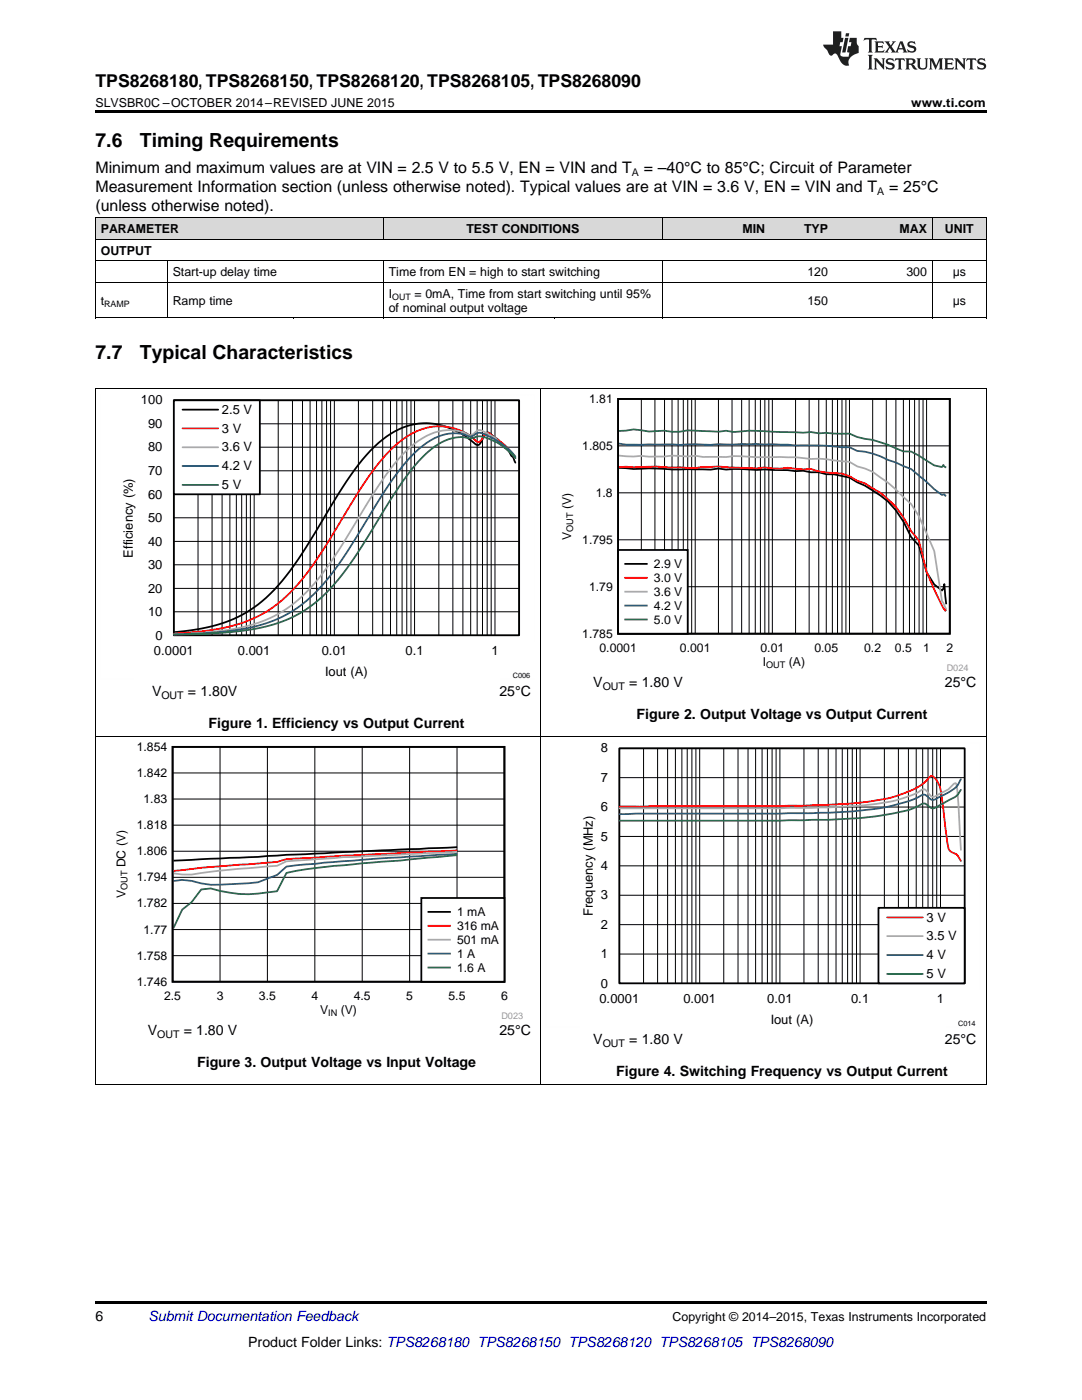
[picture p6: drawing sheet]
<svg xmlns="http://www.w3.org/2000/svg" width="216mm" height="279mm" viewBox="0 0 216 279" stroke-linecap="round" stroke-linejoin="round" font-family="sans-serif">
<defs><g id="words">
<g font-size="3.9">
<text x="19" y="29.3">7.6</text>
<text x="27.9" y="29.3">Timing Requirements</text>
<text x="19" y="71.6">7.7</text>
<text x="27.9" y="71.6">Typical Characteristics</text>
</g>
<text font-size="3.5" x="19" y="17.3">TPS8268180, TPS8268150, TPS8268120, TPS8268105, TPS8268090</text>
<g font-size="3.2">
<text x="19" y="34.4">Minimum and maximum values are at VIN = 2.5 V to 5.5 V, EN = VIN and T</text>
<text x="128.4" y="34.4">= –40°C to 85°C; Circuit of Parameter</text>
<text x="19" y="38.3">Measurement Information section (unless otherwise noted). Typical values are at VIN = 3.6 V, EN = VIN and T</text>
<text x="177.4" y="38.3">= 25°C</text>
<text x="19" y="42.2">(unless otherwise noted).</text>
</g>
<g font-size="2.8">
<text x="118.4" y="137.2">V</text>
<text x="125.6" y="137.2">= 1.80 V</text>
<text x="188.6" y="137.2">25°C</text>
<text x="30.3" y="138.9">V</text>
<text x="37.5" y="138.9">= 1.80V</text>
<text x="99.7" y="138.9">25°C</text>
<text x="127" y="143.5">Figure 2. Output Voltage vs Output Current</text>
<text x="41.6" y="145.3">Figure 1. Efficiency vs Output Current</text>
<text x="29.5" y="206.6">V</text>
<text x="36.7" y="206.6">= 1.80 V</text>
<text x="99.7" y="206.6">25°C</text>
<text x="118.4" y="208.4">V</text>
<text x="125.6" y="208.4">= 1.80 V</text>
<text x="188.6" y="208.4">25°C</text>
<text x="39.3" y="213">Figure 3. Output Voltage vs Input Voltage</text>
<text x="123" y="214.7">Figure 4. Switching Frequency vs Output Current</text>
<text x="19" y="263.6">6</text>
<text x="49.5" y="268.9">Product Folder Links: TPS8268180 TPS8268150 TPS8268120 TPS8268105 TPS8268090</text>
</g>
<text font-size="2.8" fill="#0000c8" x="29.6" y="263.6">Submit Documentation Feedback</text>
<g font-size="2.6">
<text x="28.1" y="80.7">100</text>
<text x="44.3" y="82.6">2.5 V</text>
<text x="29.6" y="85.4">90</text>
<text x="44.3" y="86.3">3 V</text>
<text x="29.6" y="94.8">70</text>
<text x="29.6" y="90.1">80</text>
<text x="44.3" y="90.1">3.6 V</text>
<text x="44.3" y="93.9">4.2 V</text>
<text x="29.6" y="99.5">60</text>
<text x="44.3" y="97.6">5 V</text>
<text x="29.6" y="104.2">50</text>
<text x="26.5" y="111.3" transform="rotate(-90 26.5 111.3)">Efficiency (%)</text>
<text x="29.6" y="113.6">30</text>
<text x="29.6" y="108.9">40</text>
<text x="29.6" y="118.3">20</text>
<text x="29.6" y="123">10</text>
<text x="30.7" y="130.7">0.0001</text>
<text x="31" y="127.7">0</text>
<text x="47.5" y="130.7">0.001</text>
<text x="64.2" y="130.7">0.01</text>
<text x="80.9" y="130.7">0.1</text>
<text x="98" y="130.7">1</text>
<text x="64.9" y="134.8">Iout (A)</text>
<text x="119.9" y="150.2">8</text>
<text x="119.9" y="161.9">6</text>
<text x="119.9" y="156">7</text>
<text x="119.9" y="167.8">5</text>
<text x="119.9" y="173.6">4</text>
<text x="119.9" y="179.5">3</text>
<text x="118.3" y="182.8" transform="rotate(-90 118.3 182.8)">Frequency (MHz)</text>
<text x="119.9" y="185.4">2</text>
<text x="184.9" y="183.9">3 V</text>
<text x="119.9" y="191.2">1</text>
<text x="184.9" y="187.7">3.5 V</text>
<text x="184.9" y="191.5">4 V</text>
<text x="119.9" y="197.1">0</text>
<text x="184.9" y="195.2">5 V</text>
<text x="119.6" y="200.2">0.0001</text>
<text x="136.4" y="200.2">0.001</text>
<text x="153.1" y="200.2">0.01</text>
<text x="169.8" y="200.2">0.1</text>
<text x="186.9" y="200.2">1</text>
<text x="153.8" y="204.3">Iout (A)</text>
</g>
<g font-size="2.5">
<text x="19" y="21.4">SLVSBR0C –OCTOBER 2014–REVISED JUNE 2015</text>
<text x="181.8" y="21.4">www.ti.com</text>
<text x="20.1" y="46.5">PARAMETER</text>
<text x="93.1" y="46.5">TEST CONDITIONS</text>
<text x="148.1" y="46.5">MIN</text>
<text x="160.4" y="46.5">TYP</text>
<text x="179.5" y="46.5">MAX</text>
<text x="188.6" y="46.5">UNIT</text>
<text x="20.1" y="50.8">OUTPUT</text>
<text x="34.5" y="55.1">Start-up delay time</text>
<text x="77.6" y="55.1">Time from EN = high to start switching</text>
<text x="77.6" y="59.4">I</text>
<text x="82.7" y="59.4">= 0mA, Time from start switching until 95%</text>
<text x="161.1" y="55.1">120</text>
<text x="180.9" y="55.1">300</text>
<text x="190.1" y="55.1">μs</text>
<text x="20.1" y="60.8">t</text>
<text x="34.5" y="60.8">Ramp time</text>
<text x="77.6" y="62.2">of nominal output voltage</text>
<text x="161.1" y="60.8">150</text>
<text x="190.1" y="60.8">μs</text>
<text x="134.2" y="263.6">Copyright © 2014–2015, Texas Instruments Incorporated</text>
</g>
<g font-size="2.4">
<text x="117.5" y="80.4">1.81</text>
<text x="116.2" y="89.8">1.805</text>
<text x="113.9" y="101.6" transform="rotate(-90 113.9 101.6)">(V)</text>
<text x="118.9" y="99.2">1.8</text>
<text x="113.9" y="107.7" transform="rotate(-90 113.9 107.7)">V</text>
<text x="116.2" y="108.5">1.795</text>
<text x="130.5" y="113.4">2.9 V</text>
<text x="117.5" y="117.9">1.79</text>
<text x="130.5" y="116.2">3.0 V</text>
<text x="130.5" y="118.9">3.6 V</text>
<text x="130.5" y="121.7">4.2 V</text>
<text x="130.5" y="124.5">5.0 V</text>
<text x="116.2" y="127.3">1.785</text>
<text x="119.6" y="130">0.0001</text>
<text x="135.7" y="130">0.001</text>
<text x="151.7" y="130">0.01</text>
<text x="162.5" y="130">0.05</text>
<text x="172.4" y="130">0.2</text>
<text x="178.6" y="130">0.5</text>
<text x="184.2" y="130">1</text>
<text x="188.8" y="130">2</text>
<text x="152.2" y="132.8">I</text>
<text x="157.4" y="132.8">(A)</text>
<text x="27.3" y="149.9">1.854</text>
<text x="27.3" y="155.1">1.842</text>
<text x="28.6" y="160.3">1.83</text>
<text x="27.3" y="165.5">1.818</text>
<text x="25" y="173.1" transform="rotate(-90 25 173.1)">DC (V)</text>
<text x="27.3" y="170.7">1.806</text>
<text x="25" y="179.3" transform="rotate(-90 25 179.3)">V</text>
<text x="27.3" y="175.9">1.794</text>
<text x="27.3" y="181.1">1.782</text>
<text x="91.2" y="182.8">1 mA</text>
<text x="91.2" y="185.6">316 mA</text>
<text x="27.3" y="191.5">1.758</text>
<text x="28.6" y="186.3">1.77</text>
<text x="91.2" y="188.4">501 mA</text>
<text x="91.2" y="191.2">1 A</text>
<text x="27.3" y="196.7">1.746</text>
<text x="91.2" y="193.9">1.6 A</text>
<text x="32.8" y="199.5">2.5</text>
<text x="43.2" y="199.5">3</text>
<text x="51.7" y="199.5">3.5</text>
<text x="62.2" y="199.5">4</text>
<text x="63.9" y="202.3">V</text>
<text x="68" y="202.3">(V)</text>
<text x="70.6" y="199.5">4.5</text>
<text x="81.1" y="199.5">5</text>
<text x="89.5" y="199.5">5.5</text>
<text x="100" y="199.5">6</text>
</g>
<g font-size="2.1">
<text x="126.1" y="35.1">A</text>
<text x="175.1" y="38.9">A</text>
<text x="120.3" y="137.7">OUT</text>
<text x="32.2" y="139.5">OUT</text>
<text x="31.4" y="207.2">OUT</text>
<text x="120.3" y="209">OUT</text>
</g>
<g font-size="1.8">
<text x="78.2" y="59.9">OUT</text>
<text x="20.8" y="61.3">RAMP</text>
<text x="114.4" y="106.1" transform="rotate(-90 114.4 106.1)">OUT</text>
<text x="152.9" y="133.2">OUT</text>
<text x="25.5" y="177.6" transform="rotate(-90 25.5 177.6)">OUT</text>
<text x="65.5" y="202.7">IN</text>
</g>
<g font-size="1.8" fill="#999">
<text x="188.9" y="133.9">D024</text>
<text x="100" y="203.3">D023</text>
</g>
<g font-size="1.5">
<text x="102.3" y="135.3">C006</text>
<text x="191.2" y="204.8">C014</text>
</g>
</g></defs>
<g fill="#d8d8d8">
<path d="M19 43.5h14.4v4.3h-14.4z"/>
<path d="M33.4 43.5h25.1v4.3h-25.1z"/>
<path d="M58.5 43.5h18v4.3h-18z"/>
<path d="M76.5 43.5h34.1v4.3h-34.1z"/>
<path d="M110.6 43.5h21.6v4.3h-21.6z"/>
<path d="M132.2 43.5h21.5v4.3h-21.5z"/>
<path d="M153.7 43.5h12.6v4.3h-12.6z"/>
<path d="M166.3 43.5h19.8v4.3h-19.8z"/>
<path d="M186.1 43.5h10.7v4.3h-10.7z"/>
</g>
<path d="M19 216.5h.2zM196.7 216.5h.1zM19 259.7h177.8v.5h-177.8z" fill="#000"/>
<g fill="none" stroke="#000" stroke-width=".2">
<path d="M19.1 147v69.5M107.9 147v69.5M123.6 149.3h68.9v47h-68.9zM123.6 155.2h68.9M128.4 149.3v47M131.2 149.3v47M133.2 149.3v47M134.8 149.3v47M136.1 149.3v47M137.1 149.3v47M138.1 149.3v47M138.9 149.3v47"/>
<path d="M139.6 149.3v47M144.4 149.3v47M147.3 149.3v47M149.3 149.3v47M150.8 149.3v47M152.1 149.3v47M153.1 149.3v47M154.1 149.3v47M154.9 149.3v47M155.6 149.3v47M160.4 149.3v47M163.3 149.3v47"/>
<path d="M165.3 149.3v47M166.8 149.3v47M168.1 149.3v47M169.1 149.3v47M170.1 149.3v47M170.9 149.3v47M171.6 149.3v47M176.5 149.3v47M179.3 149.3v47M181.3 149.3v47M182.8 149.3v47M184.1 149.3v47"/>
<path d="M185.2 149.3v47M186.1 149.3v47M186.9 149.3v47M187.7 149.3v47M196.8 147v69.5M123.6 178.7h68.9M123.6 172.8h68.9M123.6 166.9h68.9M123.6 161.1h68.9M123.6 190.4h68.9M123.6 184.5h68.9M19 216.4h177.8"/>
</g>
<path d="M123.6 149.4h68.9v46.8h-68.9z" fill="none" stroke="#000" stroke-width=".36"/>
<path d="M123.6 161l36.8-.2 9.2-.4 3.2-.4a25.1 25.1 0 0 0 11.3-3.6l.7-.5a1.78 1.78 0 0 1 1.2-1l.5 .4a6.1 6.1 0 0 1 1.4 3.9l1.2 9.3a2.04 2.04 0 0 0 1.8 2l.8 1.3" fill="none" stroke="#f00" stroke-width=".36"/>
<path d="M123.6 161.3l38-.1 9.6-.4 2.4-.2a25.1 25.1 0 0 0 9.9-2.7 .94 .94 0 0 1 1.6 .2 1.27 1.27 0 0 0 1.6 .8l.9-.6a6.1 6.1 0 0 0 2.8-1.9l.3-.1 .2 .3 .2 1.5 .6 11.5" fill="none" stroke="#aaa" stroke-width=".36"/>
<path d="M191.7 155.5a6.1 6.1 0 0 1-3.7 3.3l-1 .5a1.21 1.21 0 0 1-1.9-.3 1.29 1.29 0 0 0-1.9 .1 41.6 41.6 0 0 1-14.4 2.9l-13.6 .4-31.6 .1" fill="none" stroke="#295c75" stroke-width=".36"/>
<path d="M191.7 157.6a4.6 4.6 0 0 1-2.8 2.3l-1.9 1.1a1.24 1.24 0 0 1-1.9-.3 1.34 1.34 0 0 0-1.9 .2 30.1 30.1 0 0 1-7.2 1.8l-4.4 .6-6.4 .3-10 .2h-31.6" fill="none" stroke="#286b49" stroke-width=".36"/>
<path d="M175.3 181.2h17.2v15h-17.2z" fill-rule="evenodd" fill="#fff"/>
<path d="M175.3 181.2h17.2v15h-17.2z" fill="none" stroke="#000" stroke-width=".36"/>
<path d="M177 183.1h7.1" fill="none" stroke="#f00" stroke-width=".36"/>
<path d="M177 186.8h7.1" fill="none" stroke="#aaa" stroke-width=".36"/>
<path d="M177 190.6h7.1" fill="none" stroke="#295c75" stroke-width=".36"/>
<path d="M177 194.4h7.1" fill="none" stroke="#286b49" stroke-width=".36"/>
<path d="M108.9 148.2v56.8M122.2 148.2h73.4M195.6 148.2v49.3M108.9 204.9h6.7M188.9 204.9h6.7" fill="none" stroke="#fefefe" stroke-width=".2" stroke-dasharray=".4 .2" stroke-linecap="butt"/>
<path d="M22.7 148.1h81.6v55.3h-81.6z" fill-rule="evenodd" fill="#fff"/>
<path d="M34.4 149.1h66.3v46.8h-66.3zM91.2 169.1l-56.6 2.7" fill="none" stroke="#000" stroke-width=".35"/>
<g fill="none" stroke="#000" stroke-width=".2">
<path d="M34.4 159.5h66.3M34.4 154.3h66.3M43.9 149.1v46.8M53.4 149.1v46.8M62.8 149.1v46.8M72.3 149.1v46.8M81.7 149.1v46.8M91.2 149.1v46.8M34.4 175.1h66.3M34.4 169.9h66.3M34.4 164.7h66.3M34.4 190.7h66.3"/>
<path d="M34.4 185.5h66.3M34.4 180.3h66.3"/>
</g>
<path d="M91.2 169.7l-22.7 1.1-11.3 .7-1.9 .5-15.2 1.2-5.5 .6" fill="none" stroke="#f00" stroke-width=".35"/>
<path d="M91.2 170l-22.7 1.1-11.3 .8-1.9 .9-1.9 .1a192.2 192.2 0 0 0-15.2 1.6h-1.8l-1.8-.2" fill="none" stroke="#aaa" stroke-width=".35"/>
<path d="M91.2 170.4a589 589 0 0 0-34 2.5l-1.9 1.7-3.8 1.5-3.8 .3a31.9 31.9 0 0 1-7.6-.1l-1.9-.5-1.8-.2-1.8 .2" fill="none" stroke="#295c75" stroke-width=".35"/>
<path d="M91.2 170.7l-17 1.5a143.7 143.7 0 0 0-17 2l-1.9 3.7a30.5 30.5 0 0 1-9.5 .3l-3.8-.9-1.9 .2-1.9 2.5-1.8 1.5-1.8 3.7" fill="none" stroke="#286b49" stroke-width=".35"/>
<path d="M84.1 179.2h16.6v16.7h-16.6z" fill-rule="evenodd" fill="#fff"/>
<path d="M84.1 179.2h16.6v16.7h-16.6zM85.5 182h4.3" fill="none" stroke="#000" stroke-width=".35"/>
<path d="M85.5 184.8h4.3" fill="none" stroke="#f00" stroke-width=".35"/>
<path d="M85.5 187.5h4.3" fill="none" stroke="#aaa" stroke-width=".35"/>
<path d="M85.5 190.3h4.3" fill="none" stroke="#295c75" stroke-width=".35"/>
<path d="M85.5 193.1h4.3" fill="none" stroke="#286b49" stroke-width=".35"/>
<g fill="none" stroke="#000" stroke-width=".2">
<path d="M19.1 77.5v69.5M34.7 79.9h68.9v46.9h-68.9zM39.5 79.9v46.9M42.3 79.9v46.9M44.3 79.9v46.9M45.9 79.9v46.9M47.2 79.9v46.9M48.2 79.9v46.9M49.2 79.9v46.9M50 79.9v46.9M50.7 79.9v46.9M55.5 79.9v46.9"/>
<path d="M58.4 79.9v46.9M60.4 79.9v46.9M61.9 79.9v46.9M63.2 79.9v46.9M64.2 79.9v46.9M65.2 79.9v46.9M66 79.9v46.9M66.7 79.9v46.9M71.5 79.9v46.9M74.4 79.9v46.9M76.4 79.9v46.9M77.9 79.9v46.9"/>
<path d="M79.2 79.9v46.9M80.2 79.9v46.9M81.2 79.9v46.9M82 79.9v46.9M82.7 79.9v46.9M87.6 79.9v46.9M90.4 79.9v46.9M92.4 79.9v46.9M93.9 79.9v46.9M95.2 79.9v46.9M96.3 79.9v46.9M97.2 79.9v46.9"/>
<path d="M98 79.9v46.9M98.8 79.9v46.9M107.9 77.5v69.5M196.8 77.5v69.5M34.7 98.6h68.9M34.7 94h68.9M34.7 89.2h68.9M34.7 84.6h68.9M34.7 117.4h68.9M34.7 112.7h68.9M34.7 108h68.9M34.7 103.3h68.9"/>
<path d="M34.7 122.1h68.9M19 147h177.8"/>
</g>
<path d="M34.7 79.9h68.9v46.9h-68.9zM102.8 92.3l-.1-.2a1.66 1.66 0 0 0-.7-1.1l-.7-1.2-.5-.4a9.9 9.9 0 0 0-2.6-2.6l-.7-.5a1.33 1.33 0 0 0-1.2 1.2 1.48 1.48 0 0 1-1.1 1.3l-.3-.1a14.3 14.3 0 0 0-13.4-3.8 20.6 20.6 0 0 0-10 7.8l-3.4 5-8.1 13.1a33.6 33.6 0 0 1-11.5 11.8 34.5 34.5 0 0 1-13.8 3.6" fill="none" stroke="#000" stroke-width=".36"/>
<path d="M102.8 91.4l-1.8-2.3-2.5-1.9a2.04 2.04 0 0 0-1.4-.8l-.3 .3-.9 1.3a.82 .82 0 0 1-1.3-.4 11.1 11.1 0 0 0-14.4 .2 44.5 44.5 0 0 0-10 12.5l-6.7 10.9a32.8 32.8 0 0 1-11.5 11.5 39 39 0 0 1-16.1 3.7h-1.2" fill="none" stroke="#f00" stroke-width=".36"/>
<path d="M102.8 91.4l-2.6-2.7a11.5 11.5 0 0 0-3.4-2.4l-.3-.2a1.27 1.27 0 0 0-1.9 .4 1.33 1.33 0 0 1-1.9-.1 10.4 10.4 0 0 0-10.3 2.4 50.7 50.7 0 0 0-9.8 12.8l-5.9 9.5a33 33 0 0 1-11.5 11.6 38.7 38.7 0 0 1-16.1 3.7l-4.4 .2" fill="none" stroke="#aaa" stroke-width=".36"/>
<path d="M102.8 91.1l-1-1.2-1.8-1.4a14.5 14.5 0 0 0-4.5-2.1l-.6 .2a1.59 1.59 0 0 1-2.2 .2 10.1 10.1 0 0 0-9.3 3 59.2 59.2 0 0 0-9.7 13.2l-4.6 7.4a35.9 35.9 0 0 1-11 11.7 35.5 35.5 0 0 1-16.2 4.2l-7.2 .3" fill="none" stroke="#295c75" stroke-width=".36"/>
<path d="M102.8 91.4l-2.1-2a9.9 9.9 0 0 0-5.2-2.3 4 4 0 0 1-3.2 .1 11.3 11.3 0 0 0-8.3 4.3 92 92 0 0 0-10.1 14.8l-2.9 4.6a33.9 33.9 0 0 1-11.3 11.6 37.5 37.5 0 0 1-16.2 3.8l-8.8 .4" fill="none" stroke="#286b49" stroke-width=".36"/>
<path d="M34.7 79.9h17.1v18.7h-17.1z" fill-rule="evenodd" fill="#fff"/>
<path d="M34.7 79.9h17.1v18.7h-17.1zM36.4 81.8h7.1" fill="none" stroke="#000" stroke-width=".36"/>
<path d="M36.4 85.5h7.1" fill="none" stroke="#f00" stroke-width=".36"/>
<path d="M36.4 89.3h7.1" fill="none" stroke="#aaa" stroke-width=".36"/>
<path d="M36.4 93h7.1" fill="none" stroke="#295c75" stroke-width=".36"/>
<path d="M36.4 96.8h7.1" fill="none" stroke="#286b49" stroke-width=".36"/>
<path d="M20 78.7v56.8M33.3 78.7h73.4M106.7 78.7v49.4M20 135.5h6.7M100 135.5h6.7" fill="none" stroke="#fefefe" stroke-width=".2" stroke-dasharray=".4 .2" stroke-linecap="butt"/>
<path d="M111.6 78.7h81.6v55.2h-81.6z" fill-rule="evenodd" fill="#fff"/>
<path d="M123.3 79.6h66.2v46.9h-66.2zM123.5 93.4a24.8 24.8 0 0 0 6 .1l4.6 .2h7.7l1.5-.2 1.6 .2 1.5-.1 4.6 .2 1.6-.1 4.6 .1 1.5 .2 1.6-.1 1.5 .4 1.5-.1 1.6 .4 1.5 .1 3.1 .6 1.5 .9a19 19 0 0 1 10.8 11l1.5 1.7 1.6 5.3 1.5 2.4 1.6 1.2 .2-.3 .2-.9 .4 4" fill="none" stroke="#000" stroke-width=".35"/>
<g fill="none" stroke="#000" stroke-width=".2">
<path d="M128 79.6v46.9M130.7 79.6v46.9M132.6 79.6v46.9M134.1 79.6v46.9M135.3 79.6v46.9M136.3 79.6v46.9M137.2 79.6v46.9M138 79.6v46.9M138.7 79.6v46.9M143.4 79.6v46.9M146.1 79.6v46.9M148 79.6v46.9"/>
<path d="M149.5 79.6v46.9M150.7 79.6v46.9M151.7 79.6v46.9M152.6 79.6v46.9M153.4 79.6v46.9M154.1 79.6v46.9M158.7 79.6v46.9M161.5 79.6v46.9M163.4 79.6v46.9M164.9 79.6v46.9M166.1 79.6v46.9M167.1 79.6v46.9"/>
<path d="M168 79.6v46.9M168.8 79.6v46.9M169.5 79.6v46.9M174.1 79.6v46.9M176.8 79.6v46.9M178.8 79.6v46.9M180.3 79.6v46.9M181.5 79.6v46.9M182.5 79.6v46.9M183.4 79.6v46.9M184.2 79.6v46.9M184.9 79.6v46.9"/>
<path d="M123.3 98.4h66.2M123.3 89h66.2M123.3 117.1h66.2M123.3 107.7h66.2"/>
</g>
<path d="M123.5 93.2l7.5-.1 7.7 .3 1.6-.2 3-.1 6.2 .3 1.5 .1 1.6-.2 3 .2 1.6-.1 3.1 .3 1.5-.1a19.2 19.2 0 0 0 6.2 .9l1.5 .5 1.5 .9 1.6 .6 1.5 .9a17.9 17.9 0 0 1 7.7 8.6l1.5 1.8 1.6 6.3 3.1 6.8 .6 1 .2-.3" fill="none" stroke="#f00" stroke-width=".35"/>
<path d="M123.5 90.9l2.9 .2 1.6-.1a29.5 29.5 0 0 0 6.1-.1l3.1 .2 1.5-.1 1.6 .2h4.6a26.4 26.4 0 0 1 6.1 .1h7.7l3.1 .3a25.9 25.9 0 0 1 6.2 .5l1.5 .1 1.5 .9 1.6 .4 1.5 .6a29.6 29.6 0 0 1 6.2 5.1l1.5 1.4 1.5 2.4 3.1 7 1.6 10 .8 1.6" fill="none" stroke="#aaa" stroke-width=".35"/>
<path d="M123.5 88.5l1.4 .2h9.2l1.5 .1 3.1-.2 3.1 .2 1.5-.2 3.1 .1 4.6-.1 6.2 .1 1.5 .2h4.6l4.7 .4 1.5-.1 1.5 .8a14.5 14.5 0 0 1 6.2 1.8l1.5 .5 3.1 1.3 4.6 4 1.6 1.2 .4-.1 .4 .3" fill="none" stroke="#295c75" stroke-width=".35"/>
<path d="M123.5 86l2.9-.3 3.1 .4 3.1-.1 1.5 .2h1.5l1.6-.3 6.1 .3 1.6-.2 1.5 .2a46.7 46.7 0 0 1 9.2 0l4.7 .2 1.5-.2 1.5 .3 1.6-.1 4.6 .1 1.5 .7 1.6 .4a25.8 25.8 0 0 1 7.7 2.5h1.5l4.6 2.8 1.6 .3 .2-.4 .2 .3 .4 .2" fill="none" stroke="#286b49" stroke-width=".35"/>
<path d="M123.3 109.8h13.9v16.7h-13.9z" fill-rule="evenodd" fill="#fff"/>
<path d="M123.3 109.8h13.9v16.7h-13.9zM124.8 112.5h4.3" fill="none" stroke="#000" stroke-width=".35"/>
<path d="M124.8 115.3h4.3" fill="none" stroke="#f00" stroke-width=".35"/>
<path d="M124.8 118.1h4.3" fill="none" stroke="#aaa" stroke-width=".35"/>
<path d="M124.8 120.9h4.3" fill="none" stroke="#295c75" stroke-width=".35"/>
<path d="M124.8 123.6h4.3" fill="none" stroke="#286b49" stroke-width=".35"/>
<g fill="none" stroke="#000" stroke-width=".2">
<path d="M19 56.3h177.8M19 52h177.8M19 47.7h177.8M19 43.4h177.8M19.1 43.4v20.1M33.4 52v11.5M76.5 43.4v4.4M76.5 52v11.5M132.1 43.4v4.4M132.1 52v11.5M186 43.4v4.4M186 52v11.5"/>
<path d="M196.8 43.4v20.1M19 77.5h177.8M19 63.4h177.8"/>
</g>
<path d="M19 22h177.8v.5h-177.8zM19 63.5h.2zM58.4 63.5h.1zM76.4 63.5h.1zM110.5 63.5h.1zM132.1 63.5h.1zM185.9 63.5h.2zM196.7 63.5h.1z" fill="#000"/>
<g fill="#231f20">
<path d="M172.5 7.6l-.1 .5 .4-.2h.6v.1v2.1l-.2 .4h.9l-.2-.4v-2.1l.1-.1h.5l.5 .2-.2-.5zM174.5 8.3l.2 .3v1.5l-.2 .4h1.8l.2-.6a1.04 1.04 0 0 1-1.3 .2v-.7h.6l.3 .2v-.6l-.3 .2h-.6v-.6l.8-.1 .4 .3-.2-.5zM176.5 8.3l.9 1.1-.9 1.1h.8l-.2-.2 .4-.7 .5 .7-.2 .2h1.5l-.2-.2 .2-.4h.9l.1 .4-.2 .2h1l-.3-.3-.7-1.9h-.5l-.9 2-.8-1 .9-1h-.8l.1 .3-.4 .5-.3-.6 .1-.2zM179.7 8.6l.4 1h-.7zM181.3 8.4a.63 .63 0 0 0-.2 .7 .63 .63 0 0 0 .6 .4l.6 .2 .1 .2a.75 .75 0 0 1-.7 .4 .75 .75 0 0 1-.6-.5l.1 .7 .1-.1a1.11 1.11 0 0 0 1.5-.6 1.13 1.13 0 0 0-1.2-.8l-.1-.4a1.04 1.04 0 0 1 1.2 .2l-.2-.5-.2 .1-.4-.2zM173.2 10.9l.2 .4v2.2l-.2 .4h1l-.3-.4v-2.2l.3-.4zM174.3 11.6l.3 .4v1.5l-.3 .4h.8l-.2-.4v-1.3l1.5 1.7v-1.9l.2-.4h-.7l.2 .4v.9l-1.1-1.3zM177 11.8a.62 .62 0 0 0-.2 .7 .62 .62 0 0 0 .6 .4l.6 .1 .1 .3a.76 .76 0 0 1-.7 .3 .76 .76 0 0 1-.7-.4l.2 .7 .1-.1a1.11 1.11 0 0 0 1.5-.6 1.13 1.13 0 0 0-1.2-.8l-.1-.4a1.04 1.04 0 0 1 1.2 .2l-.2-.6-.2 .1-.5-.1zM178.7 11.6l-.2 .6a.61 .61 0 0 1 .8-.3v1.6l-.2 .4h.9l-.2-.4v-1.6a.63 .63 0 0 1 .7 .3l-.1-.6zM180.6 11.6l.3 .4v1.5l-.3 .4h1l-.2-.2-.1-.8 .6 .2a.76 .76 0 0 0 1.2 .7l-1-1a.58 .58 0 0 0 .6-.5 .58 .58 0 0 0-.5-.6zM181.4 11.9h.1a.45 .45 0 0 1 .5 .1 .45 .45 0 0 1 .1 .5l-.8 .2zM182.9 11.6l.2 .2a2.17 2.17 0 0 0 .3 1.9 .99 .99 0 0 0 1.6-.6v-1.1l.2-.4h-.7l.2 .2a1.92 1.92 0 0 1-.2 1.8 .6 .6 0 0 1-.9-.5v-1.1l.2-.4zM185.4 11.6l.2 .4v1.5l-.2 .4h.7l-.2-.4v-1.4l.8 1.8 .8-1.8v1.4l-.2 .4h.9l-.2-.4v-1.5l.2-.4h-.8l-.6 1.5-.6-1.5zM188.4 11.6l.2 .4v1.5l-.2 .4h1.8l.1-.6a1.04 1.04 0 0 1-1.2 .1v-.6h.5l.4 .2v-.6l-.4 .2h-.5v-.7h.8l.3 .3-.1-.6zM190.5 11.6l.2 .4v1.5l-.2 .4h.7l-.2-.4v-1.3l1.5 1.7v-1.9l.2-.4h-.7l.2 .4v.9l-1.1-1.3zM192.9 11.6l-.1 .6a.61 .61 0 0 1 .7-.3l.1 1.6-.3 .4h1l-.3-.4 .1-1.6a.63 .63 0 0 1 .7 .3l-.1-.6zM195.2 11.8a.62 .62 0 0 0-.2 .7 .62 .62 0 0 0 .6 .4l.6 .1 .1 .3a.76 .76 0 0 1-.7 .3 .76 .76 0 0 1-.6-.4l.1 .7 .1-.1a1.11 1.11 0 0 0 1.6-.6 1.13 1.13 0 0 0-1.3-.8l-.1-.4a1.04 1.04 0 0 1 1.2 .2l-.1-.6-.2 .1-.5-.1z"/>
<path d="M166.2 6.3v2.6h-1.9v.4l.8 .9a.91 .91 0 0 0 1 .8 .56 .56 0 0 1 .5-.3 .56 .56 0 0 1 .5 .3l.4 .8a1.53 1.53 0 0 0 1.9 1.2 1.54 1.54 0 0 1 1-2.1l.9-.3v-1.4a1.52 1.52 0 0 1-.4-1.6h-1.3l-.2 .8h.5l-.2 .8h-.5l-.1 1v.2l.4 .1-.2 .8a1.93 1.93 0 0 1-1.6-.3l.3-1.8h-.5l.2-.8h.4l.2-.8h-.4v-1.3zM168.6 7.6l-.6 2.9h.7l.6-2.9zM168.8 6.6l-.1 .7h.6l.2-.7z"/>
</g>
<use href="#words"/>
</svg>
